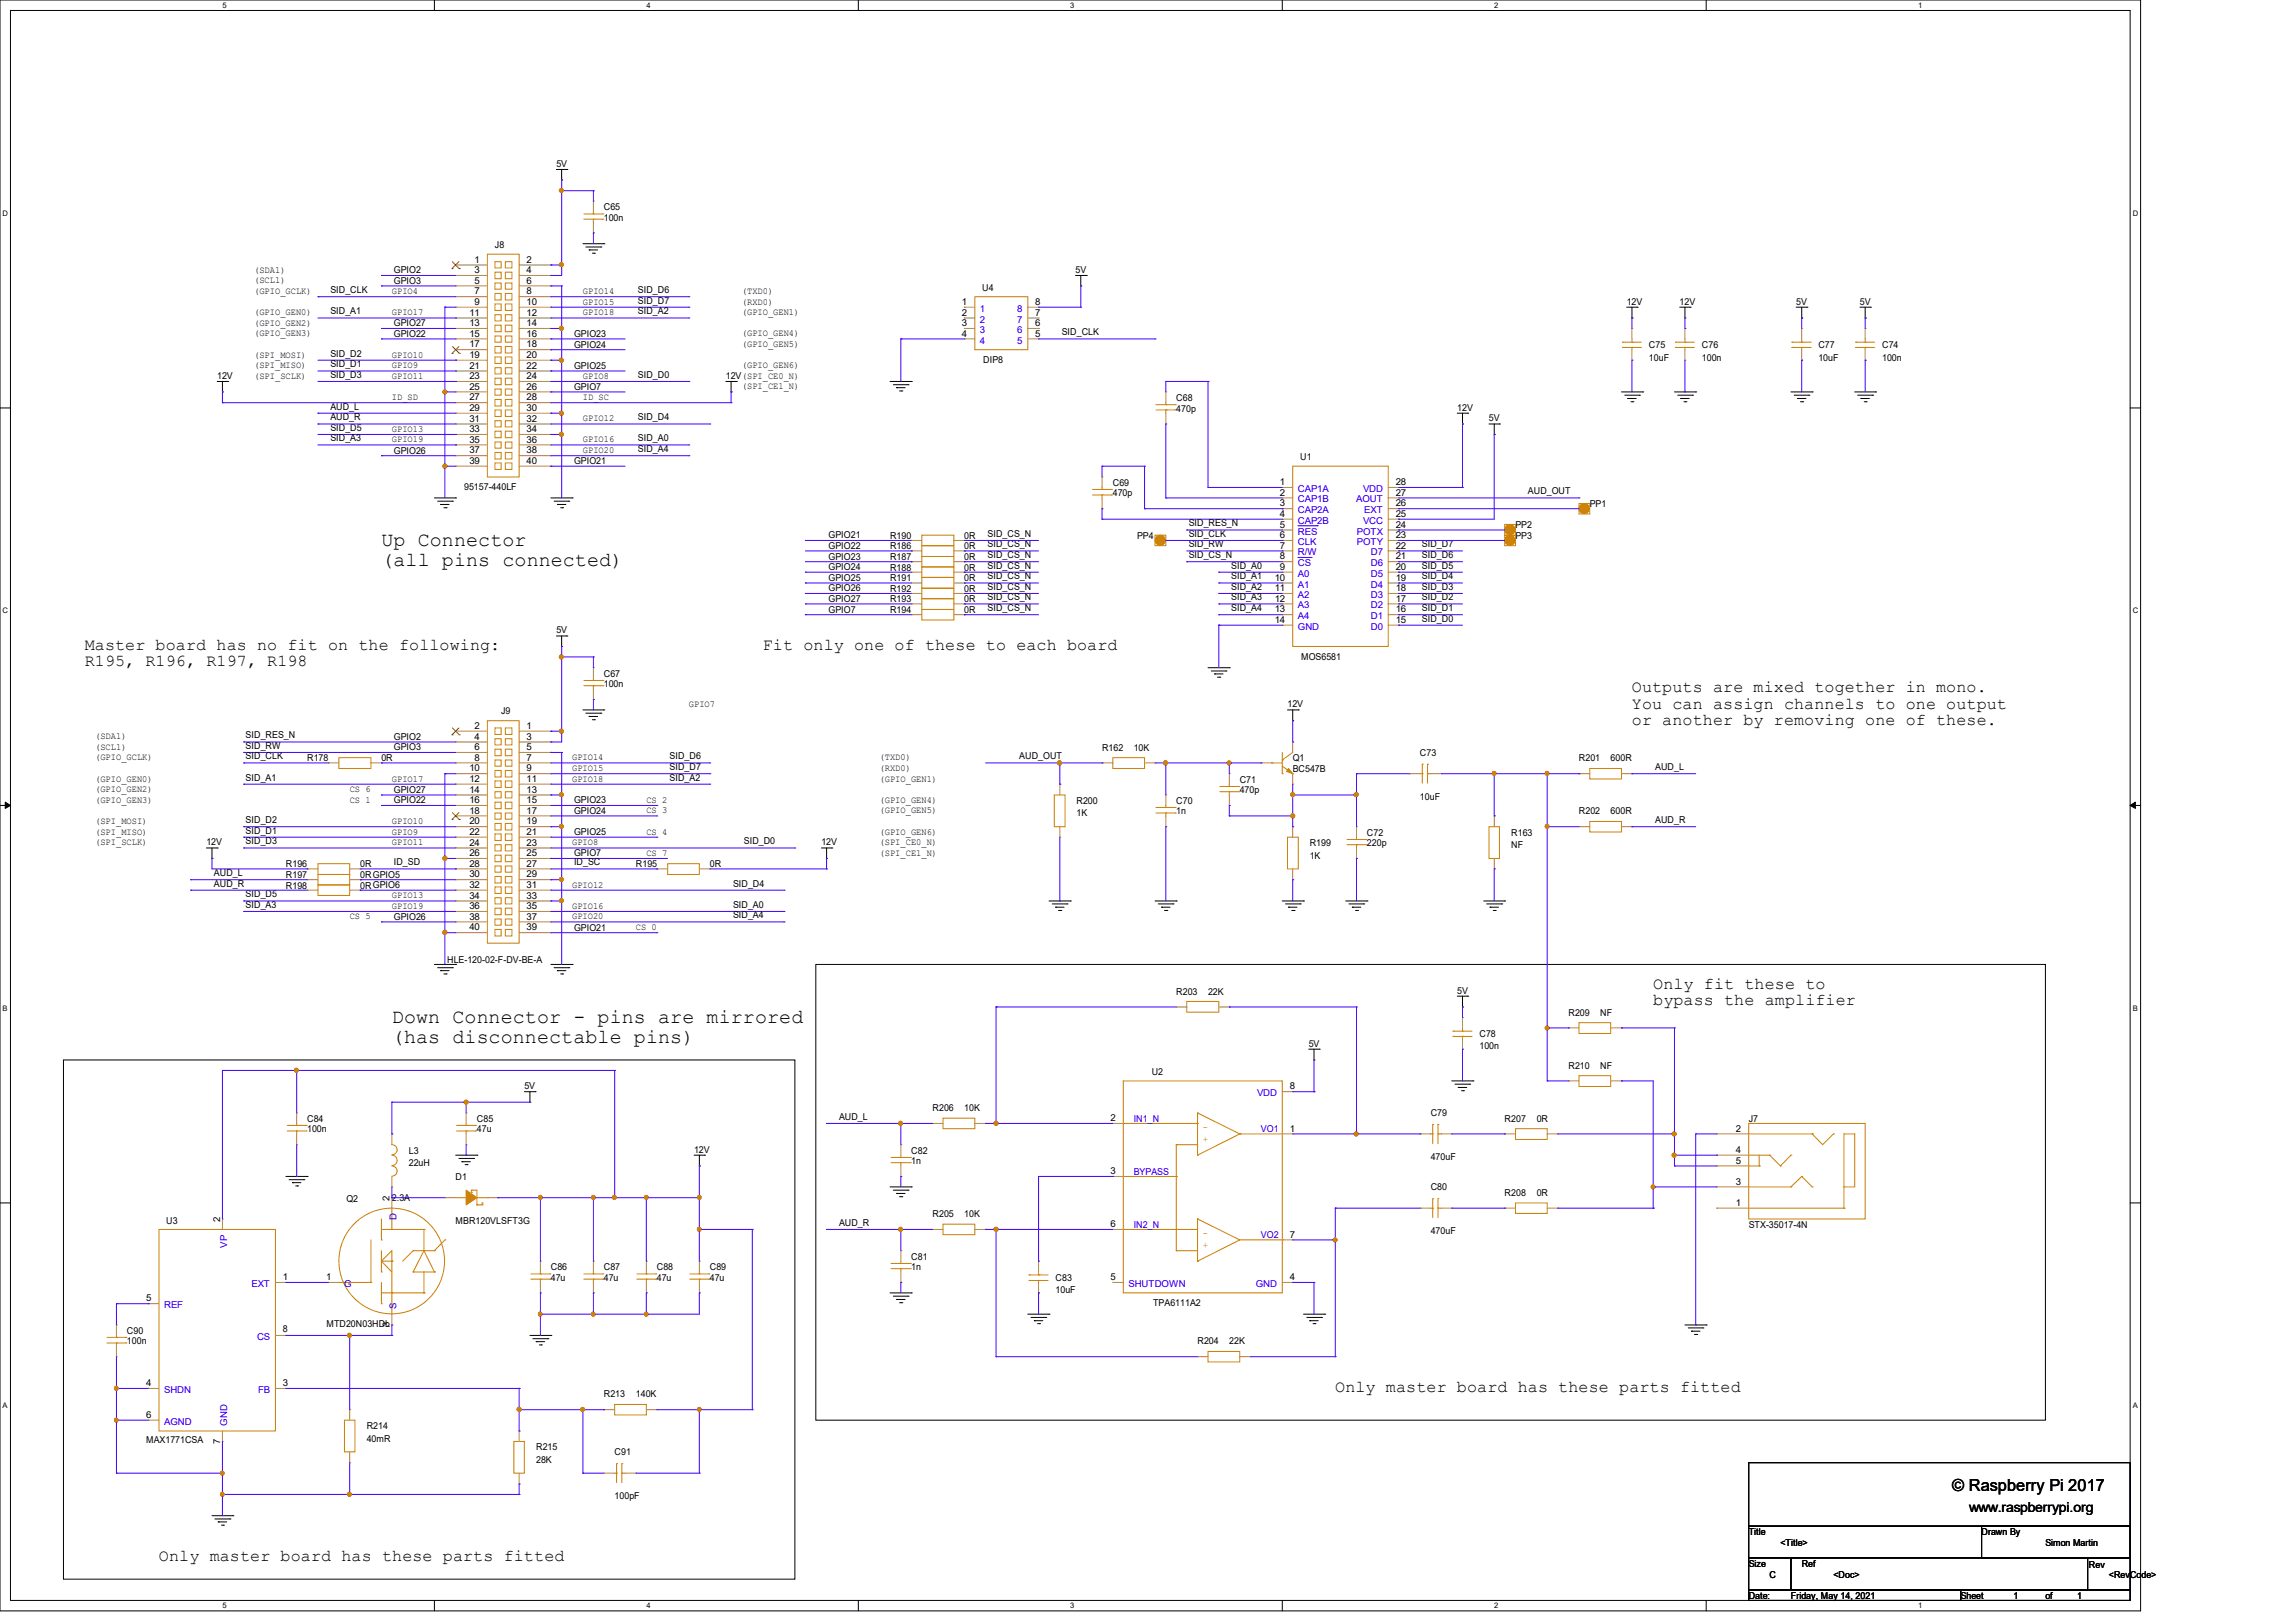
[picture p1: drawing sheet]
<svg xmlns="http://www.w3.org/2000/svg" width="297mm" height="210mm" viewBox="0 0 297 210" stroke-linecap="round" stroke-linejoin="round" font-family="sans-serif">
<defs><g id="words">
<g font-size="2.6">
<text x="49.4" y="70.7">Up Connector</text>
<text x="49.4" y="73.2">(all pins connected)</text>
<text x="50.7" y="132.4">Down Connector - pins are mirrored</text>
<text x="50.7" y="135">(has disconnectable pins)</text>
</g>
<g font-size="2.2">
<text x="11" y="84.1">Master board has no fit on the following:</text>
<text x="11" y="86.2">R195, R196, R197, R198</text>
<text x="98.7" y="84.1">Fit only one of these to each board</text>
<text x="211.2" y="89.5">Outputs are mixed together in mono.</text>
<text x="211.2" y="91.7">You can assign channels to one output</text>
<text x="211.2" y="93.9">or another by removing one of these.</text>
<text x="214" y="127.9">Only fit these to</text>
<text x="214" y="130.1">bypass the amplifier</text>
<text x="172.8" y="180.1">Only master board has these parts fitted</text>
<text x="252.6" y="192.9">© Raspberry Pi 2017</text>
<text x="20.6" y="202">Only master board has these parts fitted</text>
</g>
<text font-size="1.8" x="254.9" y="195.7">www.raspberrypi.org</text>
<g font-size="1.2">
<text x="72" y="21.5">5V</text>
<text x="78.1" y="27.2">C65</text>
<text x="78.1" y="28.6">100n</text>
<text x="32.9" y="35.3">(SDA1)</text>
<text x="51" y="35.4">GPIO2</text>
<text x="61.4" y="34">1</text>
<text x="61.4" y="35.3">3</text>
<text x="64" y="32.1">J8</text>
<text x="68.2" y="34">2</text>
<text x="68.2" y="35.3">4</text>
<text x="139.2" y="35.3">5V</text>
<text x="32.9" y="40.8">(GPIO_GEN0)</text>
<text x="32.9" y="38">(GPIO_GCLK)</text>
<text x="32.9" y="36.7">(SCL1)</text>
<text x="42.8" y="40.7">SID_A1</text>
<text x="42.8" y="37.9">SID_CLK</text>
<text x="50.7" y="38">GPIO4</text>
<text x="50.7" y="40.8">GPIO17</text>
<text x="51" y="36.7">GPIO3</text>
<text x="60.7" y="40.9">11</text>
<text x="61.4" y="36.7">5</text>
<text x="61.4" y="38.1">7</text>
<text x="61.4" y="39.5">9</text>
<text x="68.2" y="36.7">6</text>
<text x="68.2" y="38.1">8</text>
<text x="68.2" y="39.5">10</text>
<text x="68.2" y="40.9">12</text>
<text x="75.4" y="40.8">GPIO18</text>
<text x="75.4" y="38">GPIO14</text>
<text x="75.4" y="39.4">GPIO15</text>
<text x="82.5" y="37.9">SID_D6</text>
<text x="82.5" y="39.3">SID_D7</text>
<text x="82.5" y="40.7">SID_A2</text>
<text x="96" y="39.4">(RXD0)</text>
<text x="96" y="40.8">(GPIO_GEN1)</text>
<text x="96" y="38">(TXD0)</text>
<text x="124.5" y="39.5">1</text>
<text x="124.5" y="40.9">2</text>
<text x="127.1" y="37.6">U4</text>
<text x="134" y="40.9">7</text>
<text x="134" y="39.5">8</text>
<text x="210.5" y="39.4">12V</text>
<text x="217.4" y="39.4">12V</text>
<text x="232.4" y="39.4">5V</text>
<text x="240.7" y="39.4">5V</text>
<text x="32.9" y="42.2">(GPIO_GEN2)</text>
<text x="32.9" y="43.5">(GPIO_GEN3)</text>
<text x="32.9" y="47.6">(SPI_MISO)</text>
<text x="32.9" y="46.3">(SPI_MOSI)</text>
<text x="42.8" y="46.1">SID_D2</text>
<text x="42.8" y="47.5">SID_D1</text>
<text x="50.7" y="46.3">GPIO10</text>
<text x="50.7" y="47.6">GPIO9</text>
<text x="51" y="42.2">GPIO27</text>
<text x="51" y="43.6">GPIO22</text>
<text x="60.7" y="42.2">13</text>
<text x="60.7" y="43.6">15</text>
<text x="60.7" y="45">17</text>
<text x="60.7" y="46.3">19</text>
<text x="60.7" y="47.7">21</text>
<text x="68.2" y="42.2">14</text>
<text x="68.2" y="43.6">16</text>
<text x="68.2" y="45">18</text>
<text x="68.2" y="46.3">20</text>
<text x="68.2" y="47.7">22</text>
<text x="74.3" y="43.6">GPIO23</text>
<text x="74.3" y="45">GPIO24</text>
<text x="74.3" y="47.8">GPIO25</text>
<text x="96" y="44.9">(GPIO_GEN5)</text>
<text x="96" y="43.5">(GPIO_GEN4)</text>
<text x="96" y="47.6">(GPIO_GEN6)</text>
<text x="124.5" y="42.2">3</text>
<text x="124.5" y="43.6">4</text>
<text x="127.3" y="46.9">DIP8</text>
<text x="134" y="43.6">5</text>
<text x="134" y="42.2">6</text>
<text x="137.4" y="43.4">SID_CLK</text>
<text x="213.4" y="45">C75</text>
<text x="213.4" y="46.7">10uF</text>
<text x="220.3" y="45">C76</text>
<text x="220.3" y="46.7">100n</text>
<text x="235.3" y="45">C77</text>
<text x="235.3" y="46.7">10uF</text>
<text x="243.6" y="45">C74</text>
<text x="243.6" y="46.7">100n</text>
<text x="28.1" y="49">12V</text>
<text x="32.9" y="49">(SPI_SCLK)</text>
<text x="42.8" y="48.9">SID_D3</text>
<text x="42.8" y="53">AUD_L</text>
<text x="50.7" y="49">GPIO11</text>
<text x="50.7" y="51.7">ID_SD</text>
<text x="60.7" y="49.1">23</text>
<text x="60.7" y="50.4">25</text>
<text x="60.7" y="53.2">29</text>
<text x="60.7" y="51.8">27</text>
<text x="68.2" y="49.1">24</text>
<text x="68.2" y="50.4">26</text>
<text x="68.2" y="53.2">30</text>
<text x="68.2" y="51.8">28</text>
<text x="74.3" y="50.5">GPIO7</text>
<text x="75.4" y="49">GPIO8</text>
<text x="75.4" y="51.7">ID_SC</text>
<text x="82.5" y="48.9">SID_D0</text>
<text x="93.9" y="49">12V(SPI_CE0_N)</text>
<text x="96" y="50.4">(SPI_CE1_N)</text>
<text x="152.2" y="51.9">C68</text>
<text x="152.2" y="53.3">470p</text>
<text x="188.6" y="53.1">12V</text>
<text x="42.8" y="55.8">SID_D5</text>
<text x="42.8" y="57.1">SID_A3</text>
<text x="42.8" y="54.4">AUD_R</text>
<text x="50.7" y="55.9">GPIO13</text>
<text x="50.7" y="57.2">GPIO19</text>
<text x="51" y="58.7">GPIO26</text>
<text x="60.7" y="54.6">31</text>
<text x="60.7" y="55.9">33</text>
<text x="60.7" y="57.3">35</text>
<text x="60.7" y="58.7">37</text>
<text x="68.2" y="54.6">32</text>
<text x="68.2" y="55.9">34</text>
<text x="68.2" y="57.3">36</text>
<text x="68.2" y="58.7">38</text>
<text x="75.4" y="54.5">GPIO12</text>
<text x="75.4" y="57.2">GPIO16</text>
<text x="75.4" y="58.6">GPIO20</text>
<text x="82.5" y="54.4">SID_D4</text>
<text x="82.5" y="57.1">SID_A0</text>
<text x="82.5" y="58.5">SID_A4</text>
<text x="168.3" y="59.6">U1</text>
<text x="192.7" y="54.5">5V</text>
<text x="60.1" y="63.4">95157-440LF</text>
<text x="60.7" y="60">39</text>
<text x="68.2" y="60">40</text>
<text x="74.3" y="60.1">GPIO21</text>
<text x="144" y="62.9">C69</text>
<text x="144" y="64.2">470p</text>
<text x="165.6" y="62.8">1</text>
<text x="165.6" y="64.1">2</text>
<text x="165.6" y="65.5">3</text>
<text x="180.6" y="65.5">26</text>
<text x="180.6" y="64.1">27</text>
<text x="180.6" y="62.8">28</text>
<text x="197.7" y="64">AUD_OUT</text>
<text x="205.7" y="65.6">PP1</text>
<text x="107.2" y="71">GPIO22</text>
<text x="107.2" y="69.7">GPIO21</text>
<text x="115.2" y="69.7">R190</text>
<text x="115.2" y="71.1">R186</text>
<text x="124.8" y="69.7">0R</text>
<text x="124.8" y="71.1">0R</text>
<text x="127.8" y="70.8">SID_CS_N</text>
<text x="127.8" y="69.5">SID_CS_N</text>
<text x="147.1" y="69.7">PP4</text>
<text x="153.8" y="70.8">SID_RW</text>
<text x="153.8" y="69.5">SID_CLK</text>
<text x="153.8" y="68.1">SID_RES_N</text>
<text x="165.6" y="66.9">4</text>
<text x="165.6" y="68.3">5</text>
<text x="165.6" y="69.6">6</text>
<text x="165.6" y="71">7</text>
<text x="180.6" y="71">22</text>
<text x="180.6" y="69.6">23</text>
<text x="180.6" y="68.3">24</text>
<text x="180.6" y="66.9">25</text>
<text x="184" y="70.8">SID_D7</text>
<text x="196.1" y="69.7">PP3</text>
<text x="196.1" y="68.3">PP2</text>
<text x="107.2" y="72.4">GPIO23</text>
<text x="107.2" y="73.8">GPIO24</text>
<text x="107.2" y="75.2">GPIO25</text>
<text x="107.2" y="76.5">GPIO26</text>
<text x="107.2" y="77.9">GPIO27</text>
<text x="115.2" y="72.4">R187</text>
<text x="115.2" y="76.6">R192</text>
<text x="115.2" y="77.9">R193</text>
<text x="115.2" y="73.8">R188</text>
<text x="115.2" y="75.2">R191</text>
<text x="124.8" y="72.4">0R</text>
<text x="124.8" y="76.6">0R</text>
<text x="124.8" y="77.9">0R</text>
<text x="124.8" y="73.8">0R</text>
<text x="124.8" y="75.2">0R</text>
<text x="127.8" y="72.2">SID_CS_N</text>
<text x="127.8" y="73.6">SID_CS_N</text>
<text x="127.8" y="75">SID_CS_N</text>
<text x="127.8" y="76.3">SID_CS_N</text>
<text x="127.8" y="77.7">SID_CS_N</text>
<text x="153.8" y="72.2">SID_CS_N</text>
<text x="159.3" y="73.6">SID_A0</text>
<text x="159.3" y="75">SID_A1</text>
<text x="159.3" y="76.3">SID_A2</text>
<text x="159.3" y="77.7">SID_A3</text>
<text x="165" y="75.1">10</text>
<text x="165" y="76.5">11</text>
<text x="165" y="77.9">12</text>
<text x="165.6" y="72.4">8</text>
<text x="165.6" y="73.7">9</text>
<text x="180.6" y="77.9">17</text>
<text x="180.6" y="76.5">18</text>
<text x="180.6" y="75.1">19</text>
<text x="180.6" y="73.7">20</text>
<text x="180.6" y="72.4">21</text>
<text x="184" y="72.2">SID_D6</text>
<text x="184" y="73.6">SID_D5</text>
<text x="184" y="75">SID_D4</text>
<text x="184" y="76.3">SID_D3</text>
<text x="184" y="77.7">SID_D2</text>
<text x="72" y="81.9">5V</text>
<text x="107.2" y="79.3">GPIO7</text>
<text x="115.2" y="79.3">R194</text>
<text x="124.8" y="79.3">0R</text>
<text x="127.8" y="79.1">SID_CS_N</text>
<text x="159.3" y="79.1">SID_A4</text>
<text x="165" y="79.2">13</text>
<text x="165" y="80.6">14</text>
<text x="180.6" y="80.6">15</text>
<text x="180.6" y="79.2">16</text>
<text x="184" y="79.1">SID_D1</text>
<text x="184" y="80.4">SID_D0</text>
<text x="78.1" y="87.5">C67</text>
<text x="78.1" y="88.9">100n</text>
<text x="168.4" y="85.3">MOS6581</text>
<text x="12.3" y="95.6">(SDA1)</text>
<text x="31.8" y="95.5">SID_RES_N</text>
<text x="51" y="95.8">GPIO2</text>
<text x="61.4" y="94.3">2</text>
<text x="61.4" y="95.7">4</text>
<text x="64.9" y="92.5">J9</text>
<text x="68.2" y="94.3">1</text>
<text x="68.2" y="95.7">3</text>
<text x="89.2" y="91.5">GPIO7</text>
<text x="166.6" y="91.5">12V</text>
<text x="12.3" y="101.1">(GPIO_GEN0)</text>
<text x="12.3" y="98.4">(GPIO_GCLK)</text>
<text x="12.3" y="97">(SCL1)</text>
<text x="31.8" y="96.9">SID_RW</text>
<text x="31.8" y="101">SID_A1</text>
<text x="31.8" y="98.3">SID_CLK</text>
<text x="39.8" y="98.5">R178</text>
<text x="49.4" y="98.5">0R</text>
<text x="50.7" y="101.1">GPIO17</text>
<text x="51" y="97.1">GPIO3</text>
<text x="60.7" y="99.8">10</text>
<text x="60.7" y="101.2">12</text>
<text x="61.4" y="97.1">6</text>
<text x="61.4" y="98.4">8</text>
<text x="68.2" y="97.1">5</text>
<text x="68.2" y="98.4">7</text>
<text x="68.2" y="99.8">9</text>
<text x="68.2" y="101.2">11</text>
<text x="74" y="101.1">GPIO18</text>
<text x="74" y="98.4">GPIO14</text>
<text x="74" y="99.7">GPIO15</text>
<text x="86.7" y="98.3">SID_D6</text>
<text x="86.7" y="99.7">SID_D7</text>
<text x="86.7" y="101">SID_A2</text>
<text x="113.8" y="99.7">(RXD0)</text>
<text x="113.8" y="101.1">(GPIO_GEN1)</text>
<text x="113.8" y="98.4">(TXD0)</text>
<text x="131.9" y="98.3">AUD_OUT</text>
<text x="142.6" y="97.2">R162</text>
<text x="146.7" y="97.2">10K</text>
<text x="160.4" y="101.3">C71</text>
<text x="167.3" y="98.5">Q1</text>
<text x="167.3" y="99.9">BC547B</text>
<text x="183.8" y="97.8">C73</text>
<text x="204.3" y="98.5">R201</text>
<text x="208.4" y="98.5">600R</text>
<text x="214.2" y="99.7">AUD_L</text>
<text x="12.3" y="102.5">(GPIO_GEN2)</text>
<text x="12.3" y="103.9">(GPIO_GEN3)</text>
<text x="12.3" y="108">(SPI_MISO)</text>
<text x="12.3" y="106.6">(SPI_MOSI)</text>
<text x="31.8" y="106.5">SID_D2</text>
<text x="31.8" y="107.9">SID_D1</text>
<text x="45.3" y="103.9">CS 1</text>
<text x="45.3" y="102.5">CS 6</text>
<text x="50.7" y="106.6">GPIO10</text>
<text x="50.7" y="108">GPIO9</text>
<text x="51" y="102.6">GPIO27</text>
<text x="51" y="104">GPIO22</text>
<text x="60.7" y="102.6">14</text>
<text x="60.7" y="103.9">16</text>
<text x="60.7" y="105.3">18</text>
<text x="60.7" y="106.7">20</text>
<text x="68.2" y="102.6">13</text>
<text x="68.2" y="103.9">15</text>
<text x="68.2" y="105.3">17</text>
<text x="68.2" y="106.7">19</text>
<text x="74.3" y="104">GPIO23</text>
<text x="74.3" y="105.3">GPIO24</text>
<text x="83.7" y="105.2">CS 3</text>
<text x="83.7" y="108">CS 4</text>
<text x="83.7" y="103.9">CS 2</text>
<text x="113.8" y="105.2">(GPIO_GEN5)</text>
<text x="113.8" y="103.9">(GPIO_GEN4)</text>
<text x="113.8" y="108">(GPIO_GEN6)</text>
<text x="139.3" y="104">R200</text>
<text x="139.3" y="105.6">1K</text>
<text x="152.2" y="104">C70</text>
<text x="152.2" y="105.4">1n</text>
<text x="160.4" y="102.6">470p</text>
<text x="183.8" y="103.5">10uF</text>
<text x="204.3" y="105.4">R202</text>
<text x="208.4" y="105.4">600R</text>
<text x="214.2" y="106.5">AUD_R</text>
<text x="12.3" y="109.3">(SPI_SCLK)</text>
<text x="26.7" y="109.3">12V</text>
<text x="27.7" y="113.4">AUD_L</text>
<text x="31.8" y="109.3">SID_D3</text>
<text x="37" y="113.6">R197</text>
<text x="37" y="112.2">R196</text>
<text x="46.6" y="113.6">0RGPIO5</text>
<text x="46.6" y="112.2">0R</text>
<text x="50.7" y="109.3">GPIO11</text>
<text x="51" y="112">ID_SD</text>
<text x="60.7" y="108">22</text>
<text x="60.7" y="109.4">24</text>
<text x="60.7" y="110.8">26</text>
<text x="60.7" y="113.5">30</text>
<text x="60.7" y="112.1">28</text>
<text x="68.2" y="108">21</text>
<text x="68.2" y="109.4">23</text>
<text x="68.2" y="110.8">25</text>
<text x="68.2" y="113.5">29</text>
<text x="68.2" y="112.1">27</text>
<text x="74" y="109.3">GPIO8</text>
<text x="74.3" y="110.8">GPIO7</text>
<text x="74.3" y="108.1">GPIO25</text>
<text x="74.3" y="112">ID_SC</text>
<text x="82.3" y="112.2">R195</text>
<text x="83.7" y="110.7">CS 7</text>
<text x="91.9" y="112.2">0R</text>
<text x="96.3" y="109.3">SID_D0</text>
<text x="106.3" y="109.3">12V</text>
<text x="113.8" y="109.3">(SPI_CE0_N)</text>
<text x="113.8" y="110.7">(SPI_CE1_N)</text>
<text x="169.5" y="109.5">R199</text>
<text x="169.5" y="111.1">1K</text>
<text x="176.9" y="108.1">C72</text>
<text x="176.9" y="109.5">220p</text>
<text x="195.6" y="108.1">R163</text>
<text x="195.6" y="109.8">NF</text>
<text x="27.7" y="114.7">AUD_R</text>
<text x="31.8" y="116.1">SID_D5</text>
<text x="31.8" y="117.5">SID_A3</text>
<text x="37" y="115">R198</text>
<text x="45.3" y="119">CS 5</text>
<text x="46.6" y="115">0RGPIO6</text>
<text x="50.7" y="116.2">GPIO13</text>
<text x="50.7" y="117.6">GPIO19</text>
<text x="51" y="119">GPIO26</text>
<text x="60.7" y="114.9">32</text>
<text x="60.7" y="116.3">34</text>
<text x="60.7" y="117.6">36</text>
<text x="60.7" y="119">38</text>
<text x="68.2" y="114.9">31</text>
<text x="68.2" y="116.3">33</text>
<text x="68.2" y="117.6">35</text>
<text x="68.2" y="119">37</text>
<text x="74" y="114.8">GPIO12</text>
<text x="74" y="119">GPIO20</text>
<text x="74" y="117.6">GPIO16</text>
<text x="94.9" y="114.7">SID_D4</text>
<text x="94.9" y="117.5">SID_A0</text>
<text x="94.9" y="118.8">SID_A4</text>
<text x="57.9" y="124.6">HLE-120-02-F-DV-BE-A</text>
<text x="60.7" y="120.4">40</text>
<text x="68.2" y="120.4">39</text>
<text x="74.3" y="120.4">GPIO21</text>
<text x="82.3" y="120.3">CS 0</text>
<text x="152.2" y="128.7">R203</text>
<text x="156.3" y="128.7">22K</text>
<text x="188.6" y="128.6">5V</text>
<text x="203" y="131.4">R209</text>
<text x="207.1" y="131.4">NF</text>
<text x="169.4" y="135.4">5V</text>
<text x="191.5" y="134.2">C78</text>
<text x="191.5" y="135.8">100n</text>
<text x="67.9" y="140.9">5V</text>
<text x="120.7" y="143.8">R206</text>
<text x="124.8" y="143.8">10K</text>
<text x="149.1" y="139.1">U2</text>
<text x="166.9" y="141">8</text>
<text x="203" y="138.3">R210</text>
<text x="207.1" y="138.3">NF</text>
<text x="39.8" y="145.2">C84</text>
<text x="39.8" y="146.5">100n</text>
<text x="52.9" y="149.3">L3</text>
<text x="61.7" y="145.2">C85</text>
<text x="61.7" y="146.5">47u</text>
<text x="89.8" y="149.1">12V</text>
<text x="108.6" y="144.9">AUD_L</text>
<text x="117.9" y="149.3">C82</text>
<text x="143.7" y="145.1">2</text>
<text x="166.9" y="146.4">1</text>
<text x="185.2" y="144.4">C79</text>
<text x="194.7" y="145.2">R207</text>
<text x="198.9" y="145.2">0R</text>
<text x="224.7" y="149.2">4</text>
<text x="224.7" y="146.4">2</text>
<text x="226.3" y="145.2">J7</text>
<text x="44.8" y="155.6">Q2</text>
<text x="50.4" y="155.4" transform="rotate(-90 50.4 155.4)">2</text>
<text x="50.7" y="155.4">2.3A</text>
<text x="52.9" y="150.9">22uH</text>
<text x="59" y="152.7">D1</text>
<text x="117.9" y="150.6">1n</text>
<text x="143.7" y="151.9">3</text>
<text x="185.2" y="150.1">470uF</text>
<text x="185.2" y="154">C80</text>
<text x="194.7" y="154.7">R208</text>
<text x="198.9" y="154.7">0R</text>
<text x="224.7" y="153.3">3</text>
<text x="224.7" y="150.6">5</text>
<text x="21.5" y="158.3">U3</text>
<text x="28.5" y="158.1" transform="rotate(-90 28.5 158.1)">2</text>
<text x="59" y="158.3">MBR120VLSFT3G</text>
<text x="108.6" y="158.6">AUD_R</text>
<text x="120.7" y="157.5">R205</text>
<text x="124.8" y="157.5">10K</text>
<text x="143.7" y="158.8">6</text>
<text x="166.9" y="160.1">7</text>
<text x="185.2" y="159.7">470uF</text>
<text x="224.7" y="156">1</text>
<text x="226.3" y="158.9">STX-35017-4N</text>
<text x="36.6" y="165.6">1</text>
<text x="42.2" y="165.6">1</text>
<text x="71.3" y="164.3">C86</text>
<text x="71.3" y="165.7">47u</text>
<text x="78.1" y="164.3">C87</text>
<text x="78.1" y="165.7">47u</text>
<text x="85" y="164.3">C88</text>
<text x="85" y="165.7">47u</text>
<text x="91.9" y="164.3">C89</text>
<text x="91.9" y="165.7">47u</text>
<text x="117.9" y="163">C81</text>
<text x="117.9" y="164.3">1n</text>
<text x="136.6" y="165.7">C83</text>
<text x="136.6" y="167.3">10uF</text>
<text x="143.7" y="165.6">5</text>
<text x="166.9" y="165.6">4</text>
<text x="16.4" y="172.6">C90</text>
<text x="16.4" y="173.9">100n</text>
<text x="18.9" y="168.4">5</text>
<text x="36.6" y="172.4">8</text>
<text x="42.2" y="171.7">MTD20N03HDL</text>
<text x="50.4" y="171.7" transform="rotate(-90 50.4 171.7)">3</text>
<text x="149.2" y="169">TPA6111A2</text>
<text x="155" y="173.9">R204</text>
<text x="159.1" y="173.9">22K</text>
<text x="18.9" y="179.4">4</text>
<text x="36.6" y="179.4">3</text>
<text x="18.9" y="183.5">6</text>
<text x="47.5" y="184.9">R214</text>
<text x="78.1" y="180.8">R213</text>
<text x="82.3" y="180.8">140K</text>
<text x="18.9" y="186.7">MAX1771CSA</text>
<text x="28.5" y="186.8" transform="rotate(-90 28.5 186.8)">7</text>
<text x="47.5" y="186.6">40mR</text>
<text x="69.4" y="187.7">R215</text>
<text x="69.4" y="189.3">28K</text>
<text x="79.5" y="188.3">C91</text>
<text x="79.5" y="194">100pF</text>
<text x="226.3" y="198.6">Title</text>
<text x="226.3" y="202.7">Size</text>
<text x="230.4" y="200">&lt;Title&gt;</text>
<text x="233.2" y="202.7">Ref</text>
<text x="256.4" y="198.6">Drawn By</text>
<text x="264.7" y="200">Simon Martin</text>
<text x="270.3" y="202.9">Rev</text>
<text x="226.3" y="206.9">Date:</text>
<text x="229" y="204.1">C</text>
<text x="231.8" y="206.9">Friday, May 14, 2021</text>
<text x="237.3" y="204.1">&lt;Doc&gt;</text>
<text x="253.7" y="206.9">Sheet</text>
<text x="260.6" y="206.9">1</text>
<text x="264.7" y="206.9">of</text>
<text x="268.8" y="206.9">1</text>
<text x="272.9" y="204.1">&lt;RevCode&gt;</text>
</g>
<g font-size="1.2" fill="#00c">
<text x="126.8" y="40.3">1</text>
<text x="126.8" y="41.7">2</text>
<text x="131.7" y="41.7">7</text>
<text x="131.7" y="40.3">8</text>
<text x="126.8" y="43.1">3</text>
<text x="126.8" y="44.4">4</text>
<text x="131.7" y="44.4">5</text>
<text x="131.7" y="43.1">6</text>
<text x="168" y="63.7">CAP1A</text>
<text x="168" y="65">CAP1B</text>
<text x="175.5" y="65">AOUT</text>
<text x="176.4" y="63.7">VDD</text>
<text x="168" y="66.4">CAP2A</text>
<text x="168" y="67.8">CAP2B</text>
<text x="168" y="69.2">RES</text>
<text x="168" y="70.5">CLK</text>
<text x="168" y="71.9">R/W</text>
<text x="175.6" y="70.5">POTY</text>
<text x="175.6" y="69.2">POTX</text>
<text x="176.4" y="67.8">VCC</text>
<text x="176.6" y="66.4">EXT</text>
<text x="177.4" y="71.9">D7</text>
<text x="168" y="73.3">CS</text>
<text x="168" y="74.6">A0</text>
<text x="168" y="76">A1</text>
<text x="168" y="77.4">A2</text>
<text x="177.4" y="77.4">D3</text>
<text x="177.4" y="76">D4</text>
<text x="177.4" y="74.6">D5</text>
<text x="177.4" y="73.3">D6</text>
<text x="168" y="78.7">A3</text>
<text x="168" y="80.1">A4</text>
<text x="168" y="81.5">GND</text>
<text x="177.4" y="81.5">D0</text>
<text x="177.4" y="80.1">D1</text>
<text x="177.4" y="78.7">D2</text>
<text x="162.7" y="141.9">VDD</text>
<text x="146.7" y="145.2">IN1_N</text>
<text x="163.2" y="146.5">VO1</text>
<text x="146.7" y="152">BYPASS</text>
<text x="29.4" y="161.5" transform="rotate(-90 29.4 161.5)">VP</text>
<text x="51.3" y="157.9" transform="rotate(-90 51.3 157.9)">D</text>
<text x="146.7" y="158.9">IN2_N</text>
<text x="163.2" y="160.2">VO2</text>
<text x="32.6" y="166.5">EXT</text>
<text x="44.5" y="166.5">G</text>
<text x="146" y="166.5">SHUTDOWN</text>
<text x="162.5" y="166.5">GND</text>
<text x="21.3" y="169.3">REF</text>
<text x="33.3" y="173.4">CS</text>
<text x="51.3" y="169.4" transform="rotate(-90 51.3 169.4)">S</text>
<text x="21.3" y="184.4">AGND</text>
<text x="21.3" y="180.3">SHDN</text>
<text x="29.4" y="184.5" transform="rotate(-90 29.4 184.5)">GND</text>
<text x="33.4" y="180.3">FB</text>
</g>
<g font-size="1.2" fill="#cc8006">
<text x="155.7" y="146.3">-</text>
<text x="155.7" y="147.7">+</text>
<text x="155.7" y="160">-</text>
<text x="155.7" y="161.5">+</text>
</g>
<g font-size="1">
<text x="28.8" y="1">5</text>
<text x="83.7" y="1">4</text>
<text x="138.5" y="1">3</text>
<text x="193.4" y="1">2</text>
<text x="248.2" y="1">1</text>
<text x=".3" y="27.9">D</text>
<text x="276" y="27.9">D</text>
<text x=".3" y="79.4">C</text>
<text x="276" y="79.4">C</text>
<text x=".3" y="130.8">B</text>
<text x="276" y="130.8">B</text>
<text x=".3" y="182.2">A</text>
<text x="276" y="182.2">A</text>
<text x="28.8" y="208.1">5</text>
<text x="83.7" y="208.1">4</text>
<text x="138.5" y="208.1">3</text>
<text x="193.4" y="208.1">2</text>
<text x="248.2" y="208.1">1</text>
</g>
</g></defs>
<path d="M0 0h277v208.4h-277zM1.4 1.4h274.3v205.7h-274.3z" fill="none" stroke="#000" stroke-width=".13"/>
<g fill="#fff">
<path d="M28.8 .1h.5v1.1h-.5z"/>
<path d="M28.8 207.2h.5v1.1h-.5z"/>
</g>
<path d="M56.2 0v1.4M56.2 207.1v1.3" fill="none" stroke="#000" stroke-width=".13"/>
<g fill="#fff">
<path d="M83.7 .1h.5v1.1h-.5z"/>
<path d="M83.7 207.2h.5v1.1h-.5z"/>
</g>
<path d="M111.1 0v1.4M111.1 207.1v1.3" fill="none" stroke="#000" stroke-width=".13"/>
<g fill="#fff">
<path d="M138.5 .1h.6v1.1h-.6z"/>
<path d="M138.5 207.2h.6v1.1h-.6z"/>
</g>
<path d="M165.9 0v1.4M165.9 207.1v1.3" fill="none" stroke="#000" stroke-width=".13"/>
<g fill="#fff">
<path d="M193.4 .1h.5v1.1h-.5z"/>
<path d="M193.4 207.2h.5v1.1h-.5z"/>
</g>
<path d="M220.8 0v1.4M220.8 207.1v1.3" fill="none" stroke="#000" stroke-width=".13"/>
<g fill="#fff">
<path d="M248.2 .1h.6v1.1h-.6z"/>
<path d="M248.2 207.2h.6v1.1h-.6z"/>
<path d="M.3 27.1h.8v1.1h-.8z"/>
<path d="M276 27.1h.7v1.1h-.7z"/>
<path d="M.3 78.5h.8v1.1h-.8z"/>
<path d="M276 78.5h.7v1.1h-.7z"/>
</g>
<path d="M0 52.8h1.4M275.7 52.8h1.3" fill="none" stroke="#000" stroke-width=".13"/>
<g fill="#fff">
<path d="M.3 129.9h.7v1.1h-.7z"/>
<path d="M276 129.9h.6v1.1h-.6z"/>
</g>
<path d="M0 104.2h1.4M275.7 104.2h1.3" fill="none" stroke="#000" stroke-width=".13"/>
<path d="M.7 103.8l.7 .4-.7 .4zM275.7 104.2l.7-.4v.8z" fill="#000" stroke="#000" stroke-width=".13"/>
<g fill="#fff">
<path d="M.3 181.4h.7v1.1h-.7z"/>
<path d="M276 181.4h.6v1.1h-.6z"/>
</g>
<g fill="none" stroke="#000" stroke-width=".13">
<path d="M72 21.9h1.4M72.7 23.3h.1M72.7 21.9v1.4M73.4 21.9h.1M75.4 31.5h2.7M75.8 32h2M76.2 32.3h.1M76.2 32.3h1.1M76.7 32.8h.2M76.9 32.8h.1M77.8 32h.1M78.1 31.5h.1"/>
<path d="M139.2 35.6h1.4M139.9 37h.1M139.9 35.6v1.4M140.6 35.6h.1M210.5 39.8h1.4M211.2 39.8v1.3M211.9 39.8h.1M217.4 39.8h1.3M218.1 39.8v1.3M218.7 39.8h.1M232.5 39.8h1.3M233.2 39.8v1.3"/>
<path d="M233.8 39.8h.1M240.7 39.8h1.4M241.4 39.8v1.3M242.1 39.8h.1M28.1 49.4h1.4M28.8 50.7h.1M28.8 49.4v1.3M29.5 49.4h.1M93.9 49.4h1.4M94.6 50.7h.1M94.6 49.4v1.3M95.3 49.4h.1"/>
<path d="M115.2 49.4h2.7M115.6 49.8h1.9M116 50.2h.1M116 50.2h1.1M116.4 50.6h.3M116.7 50.6h.1M117.5 49.8h.1M117.9 49.4h.1M188.6 53.5h1.3M189.3 54.9h.1M189.3 53.5v1.4M189.9 53.5h.1"/>
<path d="M192.7 54.9h1.4M193.4 56.2h.1M193.4 54.9v1.3M194.1 54.9h.1M209.8 50.7h2.8M210.3 51.1h1.9M210.7 51.6h.1M210.7 51.6h1.1M211.1 52h.2M211.2 41.1h.1M211.3 52h.1M212.2 51.1h.1"/>
<path d="M212.6 50.7h.1M216.7 50.7h2.8M217.1 51.1h1.9M217.5 51.6h.1M217.5 51.6h1.1M217.9 52h.3M218.1 41.1h.1M218.2 52h.1M219 51.1h.1M219.5 50.7h.1M231.8 50.7h2.7M232.2 51.1h1.9"/>
<path d="M232.6 51.6h.1M232.6 51.6h1.1M233 52h.3M233.2 41.1h.1M233.3 52h.1M234.1 51.1h.1M234.5 50.7h.1M240 50.7h2.7M240.4 51.1h2M240.8 51.6h.1M240.8 51.6h1.1M241.3 52h.2"/>
<path d="M241.4 41.1h.1M241.5 52h.1M242.4 51.1h.1M242.7 50.7h.1M56.2 64.4h2.8M56.6 64.9h1.9M57 65.3h.1M57 65.3h1.1M57.4 65.7h.3M57.7 65.7h.1M58.5 64.9h.1M59 64.4h.1"/>
<path d="M71.3 64.4h2.7M71.7 64.9h1.9M72.1 65.3h.1M72.1 65.3h1.1M72.6 65.7h.2M72.8 65.7h.1M73.6 64.9h.1M74 64.4h.1M72 82.3h1.4M72.7 83.7h.1M72.7 82.3v1.4M73.4 82.3h.1"/>
<path d="M75.4 91.9h2.7M75.8 92.3h2M76.2 92.7h.1M76.2 92.7h1.1M76.7 93.1h.2M76.9 93.1h.1M77.8 92.3h.1M78.1 91.9h.1M156.3 86.4h2.8M156.8 86.8h1.9M157.2 87.2h.1M157.2 87.2h1.1"/>
<path d="M157.6 87.6h.3M157.9 87.6h.1M158.7 86.8h.1M159.1 86.4h.1M166.6 91.9h1.4M167.3 93.3h.1M167.3 91.9v1.4M168 91.9h.1M26.7 109.7h1.4M27.4 111.1h.1M27.4 109.7v1.4M28.1 109.7h.1"/>
<path d="M106.3 109.7h1.4M107 111.1h.1M107 109.7v1.4M107.7 109.7h.1M135.8 116.6h2.7M136.2 117h1.9M136.6 117.4h.1M136.6 117.4h1.1M137 117.8h.3M137.3 117.8h.1M138.1 117h.1M138.5 116.6h.1"/>
<path d="M149.5 116.6h2.7M149.9 117h1.9M150.3 117.4h.1M150.3 117.4h1.1M150.7 117.8h.3M151 117.8h.1M151.8 117h.1M152.2 116.6h.1M165.9 116.6h2.8M166.4 117h1.9M166.8 117.4h.1M166.8 117.4h1.1"/>
<path d="M167.2 117.8h.3M167.5 117.8h.1M168.3 117h.1M168.7 116.6h.1M174.2 116.6h2.7M174.6 117h1.9M175 117.4h.1M175 117.4h1.1M175.4 117.8h.3M175.7 117.8h.1M176.5 117h.1M176.9 116.6h.1"/>
<path d="M192 116.6h2.7M192.4 117h2M192.8 117.4h.1M192.8 117.4h1.1M193.3 117.8h.2M193.5 117.8h.1M194.4 117h.1M194.7 116.6h.1M8.2 137.2h94.7v67.1h-94.7zM56.2 124.8h2.8M56.6 125.2h1.9M57 125.6h.1"/>
<path d="M57 125.6h1.1M57.4 126h.3M57.7 126h.1M58.5 125.2h.1M59 124.8h.1M71.3 124.8h2.7M71.7 125.2h1.9M72.1 125.6h.1M72.1 125.6h1.1M72.6 126h.2M72.8 126h.1M73.6 125.2h.1"/>
<path d="M74 124.8h.1M105.6 124.8h159.1v59h-159.1zM169.4 135.8h1.3M170.1 137.2h.1M170.1 135.8v1.4M170.7 135.8h.1M187.9 139.9h2.7M188.6 128.9h1.3M189.3 130.3h.1M189.3 128.9v1.4M189.9 128.9h.1M190.6 139.9h.1"/>
<path d="M0 155.7h1.4M37 152.2h2.8M37.4 152.7h1.9M37.8 153h.1M37.8 153h1.1M38.3 153.5h.2M38.5 153.5h.1M39.3 152.7h.1M39.8 152.2h.1M59 149.5h2.7M59.4 149.9h1.9M59.8 150.3h.1"/>
<path d="M59.8 150.3h1.1M60.2 150.7h.3M60.5 150.7h.1M61.3 149.9h.1M61.7 149.5h.1M67.9 141.3h1.4M68.6 142.6h.1M68.6 141.3v1.3M69.3 141.3h.1M89.8 149.5h1.4M90.5 150.9h.1M90.5 149.5v1.4"/>
<path d="M91.2 149.5h.1M115.2 153.6h2.7M115.6 154h1.9M116 154.4h.1M116 154.4h1.1M116.4 154.9h.3M116.7 154.9h.1M117.5 154h.1M117.9 153.6h.1M188.3 140.3h1.9M188.7 140.7h.1M188.7 140.7h1.1"/>
<path d="M189.1 141.1h.3M189.4 141.1h.1M190.2 140.3h.1M275.7 155.7h1.3M68.6 172.8h2.7M69 173.2h1.9M69.4 173.6h.1M69.4 173.6h1.1M69.8 174h.3M70.1 174h.1M70.9 173.2h.1M71.3 172.8h.1"/>
<path d="M115.2 167.3h2.7M115.6 167.7h1.9M116 168.1h.1M116 168.1h1.1M116.4 168.6h.3M116.7 168.6h.1M117.5 167.7h.1M117.9 167.3h.1M133 170.1h2.8M133.4 170.5h1.9M133.9 170.9h.1M133.9 170.9h1.1"/>
<path d="M134.3 171.3h.2M134.5 171.3h.1M135.3 170.5h.1M135.8 170.1h.1M168.7 170.1h2.7M169.1 170.5h1.9M169.5 170.9h.1M169.5 170.9h1.1M169.9 171.3h.3M170.2 171.3h.1M171 170.5h.1M171.4 170.1h.1"/>
<path d="M218.1 171.4h2.7M218.5 171.8h1.9M218.9 172.3h.1M218.9 172.3h1.1M219.3 172.7h.3M219.6 172.7h.1M220.4 171.8h.1M220.8 171.4h.1M27.4 196.1h2.7M27.8 196.6h2M28.2 196.9h.1M28.2 196.9h1.1"/>
<path d="M28.7 197.4h.2M28.9 197.4h.1M29.8 196.6h.1M30.1 196.1h.1M226.3 189.3h49.4v8.2h-49.4zM226.3 197.5h49.4v4.1h-49.4zM256.5 197.5h19.2v4.1h-19.2zM226.3 201.6h5.5v4.1h-5.5zM226.3 205.7h27.4v1.4h-27.4zM231.8 201.6h38.4v4.1h-38.4zM253.7 205.7h22v1.4h-22zM270.2 201.6h5.5v4.1h-5.5z"/>
</g>
<g fill="none" stroke="#cc8006" stroke-width=".13">
<path d="M63.1 32.9h4.1v28.8h-4.1zM64.1 33.9h.8v.8h-.8zM64.1 35.2h.8v.9h-.8zM64.1 36.6h.8v.8h-.8zM64.1 38h.8v.8h-.8zM64.1 39.3h.8v.9h-.8zM65.4 33.9h.9v.8h-.9zM65.4 35.2h.9v.9h-.9zM65.4 36.6h.9v.8h-.9zM65.4 38h.9v.8h-.9zM65.4 39.3h.9v.9h-.9zM75.6 28.4h2.4"/>
<path d="M75.6 27.7h2.4M76.8 27.7h.1M76.8 28.4h.1M76.8 27.4v.3M76.8 28.4v.4M78 28.4h.1M78 27.7h.1M126.2 38.4h6.8v6.9h-6.8zM64.1 40.7h.8v.8h-.8zM64.1 42.1h.8v.8h-.8zM64.1 43.5h.8v.8h-.8zM64.1 44.8h.8v.9h-.8z"/>
<path d="M64.1 46.2h.8v.8h-.8zM64.1 47.6h.8v.8h-.8zM64.1 48.9h.8v.9h-.8zM64.1 50.3h.8v.8h-.8zM64.1 53h.8v.9h-.8zM64.1 54.4h.8v.8h-.8zM64.1 55.8h.8v.8h-.8zM64.1 57.2h.8v.8h-.8zM64.1 58.5h.8v.9h-.8zM64.1 59.9h.8v.8h-.8zM64.1 51.7h.8v.8h-.8zM65.4 40.7h.9v.8h-.9z"/>
<path d="M65.4 42.1h.9v.8h-.9zM65.4 43.5h.9v.8h-.9zM65.4 44.8h.9v.9h-.9zM65.4 46.2h.9v.8h-.9zM65.4 47.6h.9v.8h-.9zM65.4 48.9h.9v.9h-.9zM65.4 50.3h.9v.8h-.9zM65.4 53h.9v.9h-.9zM65.4 54.4h.9v.8h-.9zM65.4 55.8h.9v.8h-.9zM65.4 57.2h.9v.8h-.9zM65.4 58.5h.9v.9h-.9z"/>
<path d="M65.4 59.9h.9v.8h-.9zM65.4 51.7h.9v.8h-.9zM149.6 53h2.5M149.6 52.4h2.5M150.9 52.4h.1M150.9 53h.1M150.9 52.1v.3M150.9 53v.5M152.1 53h.1M152.1 52.4h.1M210 44.3h.1M210 45h.1"/>
<path d="M210 44.3h2.4M210 45h2.4M211.2 45h.1M211.2 44.3h.1M211.2 43.9v.4M211.2 45v.3M216.8 44.3h.1M216.8 45h.1M216.8 44.3h2.5M216.8 45h2.5M218.1 45h.1M218.1 44.3h.1"/>
<path d="M218.1 43.9v.4M218.1 45v.3M231.9 44.3h.1M231.9 45h.1M231.9 44.3h2.5M231.9 45h2.5M233.2 45h.1M233.2 44.3h.1M233.2 43.9v.4M233.2 45v.3M240.2 44.3h.1M240.2 45h.1"/>
<path d="M240.2 44.3h2.4M240.2 45h2.4M241.4 45h.1M241.4 44.3h.1M241.4 43.9v.4M241.4 45v.3M119.3 72h4.1v1.4h-4.1zM119.3 76.1h4.1v1.4h-4.1zM119.3 77.5h4.1v1.4h-4.1zM119.3 73.4h4.1v1.3h-4.1zM119.3 69.3h4.1v1.3h-4.1zM119.3 78.9h4.1v1.3h-4.1z"/>
<path d="M119.3 70.6h4.1v1.4h-4.1zM119.3 74.7h4.1v1.4h-4.1zM141.4 64.1h2.4M141.4 63.3h2.4M142.6 63.3h.1M142.6 64.1h.1M142.6 63.1v.2M142.6 64.1v.3M143.8 64.1h.1M143.8 63.3h.1M149.5 69.3h1.4v1.3h-1.4zM167.3 60.3h12.4v23.4h-12.4z"/>
<path d="M194.7 69.3h1.4v1.3h-1.4zM194.7 67.9h1.4v1.4h-1.4zM204.3 65.2h1.4v1.3h-1.4zM43.9 98h4.1v1.4h-4.1zM63.1 93.3h4.1v28.7h-4.1zM64.1 94.2h.8v.8h-.8zM64.1 95.6h.8v.8h-.8zM64.1 96.9h.8v.9h-.8zM64.1 98.3h.8v.8h-.8zM64.1 99.7h.8v.8h-.8zM65.4 94.2h.9v.8h-.9zM65.4 95.6h.9v.8h-.9z"/>
<path d="M65.4 96.9h.9v.9h-.9zM65.4 98.3h.9v.8h-.9zM65.4 99.7h.9v.8h-.9zM75.6 88.7h2.4M75.6 88.1h2.4M76.8 88.1h.1M76.8 88.7h.1M76.8 87.8v.3M76.8 88.7v.5M78 88.7h.1M78 88.1h.1M144 98h4.1v1.4h-4.1z"/>
<path d="M164.6 98.7h.1M164.6 98.7h1.3M165.9 98.3h.1M165.9 99.1l1.4 1M165.9 97.4v2.7M167.3 97.4l-1.4 .9M184.1 98.9h.1M184.1 98.9v2.4M184.7 98.9h.1M184.7 98.9v2.4M205.7 99.4h4.1v1.4h-4.1zM41.1 113.2h4.2v1.3h-4.2z"/>
<path d="M41.1 114.5h4.2v1.4h-4.2zM41.1 111.8h4.2v1.4h-4.2zM64.1 101h.8v.9h-.8zM64.1 102.4h.8v.9h-.8zM64.1 103.8h.8v.8h-.8zM64.1 105.2h.8v.8h-.8zM64.1 106.6h.8v.8h-.8zM64.1 107.9h.8v.9h-.8zM64.1 109.3h.8v.8h-.8zM64.1 110.7h.8v.8h-.8zM64.1 113.4h.8v.9h-.8zM64.1 114.8h.8v.8h-.8z"/>
<path d="M64.1 116.2h.8v.8h-.8zM64.1 117.5h.8v.9h-.8zM64.1 118.9h.8v.8h-.8zM64.1 112.1h.8v.8h-.8zM65.4 101h.9v.9h-.9zM65.4 102.4h.9v.9h-.9zM65.4 103.8h.9v.8h-.9zM65.4 105.2h.9v.8h-.9zM65.4 106.6h.9v.8h-.9zM65.4 107.9h.9v.9h-.9zM65.4 109.3h.9v.8h-.9zM65.4 110.7h.9v.8h-.9z"/>
<path d="M65.4 113.4h.9v.9h-.9zM65.4 114.8h.9v.8h-.9zM65.4 116.2h.9v.8h-.9zM65.4 117.5h.9v.9h-.9zM65.4 118.9h.9v.8h-.9zM65.4 112.1h.9v.8h-.9zM86.4 111.8h4.1v1.4h-4.1zM136.4 102.9h1.4v4.1h-1.4zM149.6 105.2h2.5M149.6 104.5h2.5M150.9 104.5h.1M150.9 105.2h.1"/>
<path d="M150.9 104.2v.3M150.9 105.2v.4M152.1 105.2h.1M152.1 104.5h.1M157.9 102.4h2.4M157.9 101.8h2.4M159.1 101.8h.1M159.1 102.4h.1M159.1 101.5v.3M159.1 102.4v.5M160.3 102.4h.1M160.3 101.8h.1"/>
<path d="M165.9 100.1h.1M166.6 108.3h1.4v4.1h-1.4zM167.3 100.1h.1M174.3 109.3h2.5M174.3 108.6h2.5M175.6 108.6h.1M175.6 109.3h.1M175.6 108.3v.3M175.6 109.3v.4M176.8 109.3h.1M176.8 108.6h.1M183.8 100.1h.3"/>
<path d="M184.1 100.1h.1M184.7 100.1h.1M184.7 100.1h.5M192.7 107h1.4v4.1h-1.4zM205.7 106.3h4.1v1.4h-4.1zM64.1 120.3h.8v.8h-.8zM65.4 120.3h.9v.8h-.9zM145.4 139.9h20.5v27.4h-20.5zM153.6 129.6h4.1v1.4h-4.1zM188 133.4h.1M188 134.1h.1M188 133.4h2.5"/>
<path d="M188 134.1h2.5M189.3 134.1h.1M189.3 133.4h.1M189.3 133v.4M189.3 134.1v.3M204.3 139.2h4.1v1.4h-4.1zM204.3 132.3h4.1v1.4h-4.1zM20.6 159.1h15v26.1h-15zM37.2 146.3h2.4M37.2 145.6h2.4M38.4 145.6h.1M38.4 146.3h.1"/>
<path d="M38.4 145.4v.2M38.4 146.3v.4M39.6 146.3h.1M39.6 145.6h.1M49.4 159.1h5.5M49.4 157.7v2.7M50.7 148.1a.66 .66 0 0 1 .7 .7 .66 .66 0 0 1-.7 .6M50.7 149.5a.68 .68 0 0 1 .7 .7 .68 .68 0 0 1-.7 .6M50.7 150.9a.66 .66 0 0 1 .7 .6 .66 .66 0 0 1-.7 .7M50.7 159.1h.1M50.7 156.3v2.8M54.9 159.1h.1"/>
<path d="M54.9 159.1v2.7M59 155h1.3M59.1 146.3h2.5M59.1 145.6h2.5M60.3 155h.1M60.3 145.6h.1M60.3 146.3h.1M60.3 145.4v.2M60.3 146.3v.4M61 154h.1M61 154.3h.1M61 154h.7v1.9"/>
<path d="M61 154v.3M61.6 146.3h.1M61.6 145.6h.1M61.7 155.9h.1M61.7 155h1.4M61.7 155.9h.7M62.4 155.9h.1M62.4 155.7h.1M62.4 155.7v.2M63.1 155h.1M115.3 150.5h2.5M115.3 149.8h2.5"/>
<path d="M116.6 149.8h.1M116.6 150.5h.1M116.6 149.5v.3M116.6 150.5v.4M117.8 150.5h.1M117.8 149.8h.1M122 158.4h4.2v1.4h-4.2zM122 144.7h4.2v1.3h-4.2zM145.4 159.1h.1M145.4 145.4h9.6M145.4 159.1h9.6M145.4 152.2h6.8"/>
<path d="M152.2 152.2h.1M152.2 148.1h.1M152.2 148.1v13.7M152.2 148.1h2.8M155 149.5h.1M155 144h.1M155 157.7h.1M155 145.4h.1M155 144v5.5M155 157.7v5.5M155 144l5.4 2.7M155 157.7l5.4 2.7"/>
<path d="M160.4 146.7h.1M160.4 146.7h5.5M160.4 146.7l-5.4 2.8M185.2 146.7h.2M185.2 156.3h.2M185.4 146.7h.1M185.4 145.5h.1M185.4 156.3h.1M185.4 155.1h.1M185.4 145.5v2.5M185.4 155.1v2.5M186.1 145.5h.1"/>
<path d="M186.1 146.7h.1M186.1 155.1h.1M186.1 156.3h.1M186.1 146.7h.4M186.1 145.5v2.5M186.1 155.1v2.5M186.1 156.3h.4M196.1 146h4.1v1.4h-4.1zM196.1 155.7h4.1v1.3h-4.1zM226.3 145.4h15.1v12.3h-15.1zM226.3 146.7h8.2M226.3 149.5h2.7"/>
<path d="M226.3 153.6h5.5M226.3 156.3h12.3M226.3 150.9h1.4M227.7 150.9h.1M227.7 149.5v1.4M229 149.5h.1M229 149.5l1.4 1.4M230.4 150.9h.1M231.8 149.5h.1M231.8 153.6h.1M231.8 149.5l-1.4 1.4M233.2 152.2h.1"/>
<path d="M233.2 152.2l-1.4 1.4M233.2 152.2l1.3 1.4M234.5 153.6h.1M234.5 146.7h.1M234.5 146.7l1.4 1.4 1.4-1.4M237.3 146.7h.1M238.6 146.7h1.4v6.9h-1.4zM238.6 156.3h.1M238.6 153.6v2.7M13.8 173.8h2.5M13.8 173.1h2.5M15.1 173.1h.1"/>
<path d="M15.1 173.8h.1M15.1 172.8v.3M15.1 173.8v.4M16.3 173.8h.1M16.3 173.1h.1M43.9 165.9h.1M43.9 165.9h4.1M48 165.9h.1M48 160.4v5.5M49.4 160.4h.1M49.4 164.6h.1M49.4 168.7h.1"/>
<path d="M49.4 163.2h.1M49.4 161.8v2.8M49.4 165.9v2.8M49.4 163.2l1.3-1.4v8.3M49.4 167.3h5.5M49.4 163.2h1.3M49.4 163.2l1.3 1.4M50.7 167.3h.1M50.7 163.2h.1M53.5 164.6h.1M53.5 161.8h.1M53.5 161.8h2.7"/>
<path d="M53.5 164.6h2.7M53.5 161.8l-1.4 1.4M54.9 167.3h.1M54.9 161.8l1.3 2.8M54.9 161.8l-1.4 2.8M54.9 164.6v2.7M56.2 164.6h.1M56.2 161.8h.1M57.6 160.4h.1M57.6 160.4l-1.4 1.4M68.7 165.5h2.5M68.7 164.8h2.5"/>
<path d="M69.9 164.8h.1M69.9 165.5h.1M69.9 164.6v.2M69.9 165.5v.4M71.2 165.5h.1M71.2 164.8h.1M75.6 165.5h2.4M75.6 164.8h2.4M76.8 164.8h.1M76.8 165.5h.1M76.8 164.6v.2M76.8 165.5v.4"/>
<path d="M78 165.5h.1M78 164.8h.1M82.4 165.5h2.5M82.4 164.8h2.5M83.7 164.8h.1M83.7 165.5h.1M83.7 164.6v.2M83.7 165.5v.4M84.9 165.5h.1M84.9 164.8h.1M89.3 165.5h2.4M89.3 164.8h2.4"/>
<path d="M90.5 164.8h.1M90.5 165.5h.1M90.5 164.6v.2M90.5 165.5v.4M91.7 165.5h.1M91.7 164.8h.1M115.3 164.2h2.5M115.3 163.5h2.5M116.6 163.5h.1M116.6 164.2h.1M116.6 163.2v.3M116.6 164.2v.4"/>
<path d="M117.8 164.2h.1M117.8 163.5h.1M133.2 165h.1M133.2 165.7h.1M133.2 165h2.4M133.2 165.7h2.4M134.4 165.7h.1M134.4 165h.1M134.4 164.6v.4M134.4 165.7v.2M152.2 161.8h.1M152.2 161.8h2.8"/>
<path d="M155 163.2h.1M156.3 174.9h4.1v1.3h-4.1zM160.4 160.4l-5.4 2.8M160.4 160.4h5.5M165.9 160.4h.1M44.6 183.8h1.3v4.1h-1.3zM66.5 186.5h1.4v4.1h-1.4zM79.5 181.7h4.2v1.4h-4.2zM79.5 190.6h.3M79.8 190.6h.1M79.8 189.4h.1M79.8 189.4v2.5"/>
<path d="M80.5 189.4h.1M80.5 190.6h.1M80.5 190.6h.4M80.5 189.4v2.5"/>
<circle cx="50.7" cy="163.2" r="6.8"/>
</g>
<g fill="none" stroke="#a84" stroke-width=".13">
<path d="M59 34.3h.1M59 35.6h.1M59 37h.1M59 38.4h.1M59 39.8h.1M59 39.8h4.1M59 34.3h4.1M59 35.6h4.1M59 37h4.1M59 38.4h4.1M67.2 39.8h4.1M67.2 34.3h4.1"/>
<path d="M67.2 35.6h4.1M67.2 37h4.1M67.2 38.4h4.1M71.3 34.3h.1M71.3 35.6h.1M71.3 37h.1M71.3 38.4h.1M71.3 39.8h.1M76.8 26h.1M76.8 30.1h.1M76.8 26v1.4M76.8 28.8v1.3"/>
<path d="M124.8 39.8h.1M124.8 39.8h1.4M133 39.8h1.4M134.4 39.8h.1M59 41.1h.1M59 42.5h.1M59 43.9h.1M59 45.3h.1M59 46.6h.1M59 48h.1M59 49.4h.1M59 50.7h.1"/>
<path d="M59 53.5h.1M59 54.9h.1M59 56.2h.1M59 57.6h.1M59 59h.1M59 52.1h.1M59 41.1h4.1M59 42.5h4.1M59 43.9h4.1M59 45.3h4.1M59 46.6h4.1M59 48h4.1"/>
<path d="M59 49.4h4.1M59 50.7h4.1M59 53.5h4.1M59 54.9h4.1M59 56.2h4.1M59 57.6h4.1M59 59h4.1M59 52.1h4.1M67.2 41.1h4.1M67.2 42.5h4.1M67.2 43.9h4.1M67.2 45.3h4.1"/>
<path d="M67.2 46.6h4.1M67.2 48h4.1M67.2 49.4h4.1M67.2 50.7h4.1M67.2 53.5h4.1M67.2 54.9h4.1M67.2 56.2h4.1M67.2 57.6h4.1M67.2 59h4.1M67.2 52.1h4.1M71.3 41.1h.1M71.3 42.5h.1"/>
<path d="M71.3 43.9h.1M71.3 45.3h.1M71.3 46.6h.1M71.3 48h.1M71.3 49.4h.1M71.3 50.7h.1M71.3 53.5h.1M71.3 54.9h.1M71.3 56.2h.1M71.3 57.6h.1M71.3 59h.1M71.3 52.1h.1"/>
<path d="M124.8 41.1h.1M124.8 42.5h.1M124.8 43.9h.1M124.8 41.1h1.4M124.8 42.5h1.4M124.8 43.9h1.4M133 41.1h1.4M133 42.5h1.4M133 43.9h1.4M134.4 43.9h.1M134.4 42.5h.1M134.4 41.1h.1"/>
<path d="M150.9 50.7h.1M150.9 54.9h.1M150.9 50.7v1.4M150.9 53.5v1.4M211.2 46.6h.1M211.2 42.5h.1M211.2 42.5v1.4M211.2 45.3v1.3M218.1 46.6h.1M218.1 42.5h.1M218.1 42.5v1.4M218.1 45.3v1.3"/>
<path d="M233.2 46.6h.1M233.2 42.5h.1M233.2 42.5v1.4M233.2 45.3v1.3M241.4 46.6h.1M241.4 42.5h.1M241.4 42.5v1.4M241.4 45.3v1.3M59 60.3h.1M59 60.3h4.1M67.2 60.3h4.1M71.3 60.3h.1"/>
<path d="M117.9 72.7h.1M117.9 76.8h.1M117.9 78.1h.1M117.9 74h.1M117.9 69.9h.1M117.9 79.5h.1M117.9 71.3h.1M117.9 75.4h.1M117.9 72.7h1.4M117.9 76.8h1.4M117.9 69.9h1.4M117.9 71.3h1.4"/>
<path d="M117.9 74h1.4M117.9 75.4h1.4M117.9 78.1h1.4M117.9 79.5h1.4M123.4 72.7h1.4M123.4 76.8h1.4M123.4 69.9h1.4M123.4 71.3h1.4M123.4 74h1.4M123.4 75.4h1.4M123.4 78.1h1.4M123.4 79.5h1.4"/>
<path d="M124.8 72.7h.1M124.8 76.8h.1M124.8 78.1h.1M124.8 74h.1M124.8 69.9h.1M124.8 79.5h.1M124.8 71.3h.1M124.8 75.4h.1M142.6 61.7h.1M142.6 65.8h.1M142.6 61.7v1.4M142.6 64.4v1.4"/>
<path d="M150.9 69.9h.1M165.9 63.1h.1M165.9 64.4h.1M165.9 65.8h.1M165.9 67.2h.1M165.9 68.6h.1M165.9 69.9h.1M165.9 71.3h.1M165.9 72.7h.1M165.9 74h.1M165.9 75.4h.1M165.9 76.8h.1"/>
<path d="M165.9 78.1h.1M165.9 79.5h.1M165.9 72.7h1.4M165.9 76.8h1.4M165.9 63.1h1.4M165.9 64.4h1.4M165.9 65.8h1.4M165.9 67.2h1.4M165.9 68.6h1.4M165.9 69.9h1.4M165.9 71.3h1.4M165.9 74h1.4"/>
<path d="M165.9 75.4h1.4M165.9 78.1h1.4M165.9 79.5h1.4M179.7 72.7h1.3M179.7 76.8h1.3M179.7 63.1h1.3M179.7 64.4h1.3M179.7 65.8h1.3M179.7 67.2h1.3M179.7 68.6h1.3M179.7 69.9h1.3M179.7 71.3h1.3"/>
<path d="M179.7 74h1.3M179.7 75.4h1.3M179.7 78.1h1.3M179.7 79.5h1.3M181 79.5h.1M181 78.1h.1M181 76.8h.1M181 75.4h.1M181 74h.1M181 72.7h.1M181 71.3h.1M181 69.9h.1"/>
<path d="M181 68.6h.1M181 67.2h.1M181 65.8h.1M181 64.4h.1M181 63.1h.1M194.7 69.9h.1M194.7 68.6h.1M204.3 65.8h.1M42.5 98.7h.1M42.5 98.7h1.4M48 98.7h1.4M49.4 98.7h.1"/>
<path d="M59 94.6h.1M59 96h.1M59 97.4h.1M59 98.7h.1M59 94.6h4.1M59 96h4.1M59 97.4h4.1M59 98.7h4.1M67.2 94.6h4.1M67.2 96h4.1M67.2 97.4h4.1M67.2 98.7h4.1"/>
<path d="M71.3 94.6h.1M71.3 96h.1M71.3 97.4h.1M71.3 98.7h.1M76.8 86.4h.1M76.8 90.5h.1M76.8 86.4v1.4M76.8 89.2v1.3M142.6 98.7h.1M142.6 98.7h1.4M148.1 98.7h1.4M149.5 98.7h.1"/>
<path d="M163.2 98.7h.1M163.2 98.7h1.4M165.9 80.9h.1M165.9 80.9h1.4M167.3 96h.1M167.3 96v1.4M179.7 80.9h1.3M181 80.9h.1M39.8 113.8h.1M39.8 115.2h.1M39.8 112.4h.1M39.8 113.8h1.3"/>
<path d="M39.8 112.4h1.3M39.8 115.2h1.3M45.3 113.8h1.3M45.3 112.4h1.3M45.3 115.2h1.3M46.6 113.8h.1M46.6 115.2h.1M46.6 112.4h.1M59 100.1h.1M59 101.5h.1M59 102.9h.1M59 104.2h.1"/>
<path d="M59 105.6h.1M59 107h.1M59 108.3h.1M59 109.7h.1M59 111.1h.1M59 113.8h.1M59 115.2h.1M59 116.6h.1M59 117.9h.1M59 119.3h.1M59 112.4h.1M59 113.8h4.1"/>
<path d="M59 100.1h4.1M59 112.4h4.1M59 115.2h4.1M59 107h4.1M59 101.5h4.1M59 102.9h4.1M59 104.2h4.1M59 105.6h4.1M59 108.3h4.1M59 109.7h4.1M59 111.1h4.1M59 116.6h4.1"/>
<path d="M59 117.9h4.1M59 119.3h4.1M67.2 113.8h4.1M67.2 100.1h4.1M67.2 112.4h4.1M67.2 115.2h4.1M67.2 107h4.1M67.2 101.5h4.1M67.2 102.9h4.1M67.2 104.2h4.1M67.2 105.6h4.1M67.2 108.3h4.1"/>
<path d="M67.2 109.7h4.1M67.2 111.1h4.1M67.2 116.6h4.1M67.2 117.9h4.1M67.2 119.3h4.1M71.3 100.1h.1M71.3 101.5h.1M71.3 102.9h.1M71.3 104.2h.1M71.3 105.6h.1M71.3 107h.1M71.3 108.3h.1"/>
<path d="M71.3 109.7h.1M71.3 111.1h.1M71.3 113.8h.1M71.3 115.2h.1M71.3 116.6h.1M71.3 117.9h.1M71.3 119.3h.1M71.3 112.4h.1M85 112.4h.1M85 112.4h1.4M90.5 112.4h1.4M91.9 112.4h.1"/>
<path d="M137.2 101.5h.1M137.2 108.3h.1M137.2 101.5v1.4M137.2 107v1.3M150.9 102.9h.1M150.9 107h.1M150.9 102.9v1.3M150.9 105.6v1.4M159.1 100.1h.1M159.1 104.2h.1M159.1 100.1v1.4M159.1 102.9v1.3"/>
<path d="M167.3 107h.1M167.3 113.8h.1M167.3 101.5h.1M167.3 100.1v1.4M167.3 107v1.3M167.3 112.4v1.4M175.6 107h.1M175.6 111.1h.1M175.6 107v1.3M175.6 109.7v1.4M182.4 100.1h.1M182.4 100.1h1.4"/>
<path d="M185.2 100.1h1.3M186.5 100.1h.1M193.4 105.6h.1M193.4 112.4h.1M193.4 105.6v1.4M193.4 111.1v1.3M204.3 100.1h.1M204.3 107h.1M204.3 100.1h1.4M204.3 107h1.4M209.8 100.1h1.4M209.8 107h1.4"/>
<path d="M211.2 100.1h.1M211.2 107h.1M59 120.7h.1M59 120.7h4.1M67.2 120.7h4.1M71.3 120.7h.1M152.2 130.3h.1M152.2 130.3h1.4M157.7 130.3h1.4M159.1 130.3h.1M189.3 135.8h.1M189.3 131.7h.1"/>
<path d="M189.3 131.7v1.3M189.3 134.4v1.4M203 139.9h.1M203 133h.1M203 139.9h1.3M203 133h1.3M208.4 139.9h1.4M208.4 133h1.4M209.8 139.9h.1M209.8 133h.1M28.8 157.7h.1M28.8 157.7v1.4"/>
<path d="M38.4 144h.1M38.4 148.1h.1M38.4 144v1.4M38.4 146.7v1.4M50.7 146.7h.1M50.7 153.6h.1M50.7 155h.1M50.7 146.7v1.4M50.7 152.2v1.4M50.7 155v1.3M57.6 155h.1M57.6 155h1.4"/>
<path d="M60.3 144h.1M60.3 148.1h.1M60.3 144v1.4M60.3 146.7v1.4M63.1 155h1.3M64.4 155h.1M116.6 148.1h.1M116.6 152.2h.1M116.6 148.1v1.4M116.6 150.9v1.3M120.7 159.1h.1M120.7 145.4h.1"/>
<path d="M120.7 159.1h1.3M120.7 145.4h1.3M126.2 159.1h1.4M126.2 145.4h1.4M127.6 159.1h.1M127.6 145.4h.1M144 145.4h.1M144 152.2h.1M144 159.1h.1M144 159.1h1.4M144 145.4h1.4M144 152.2h1.4"/>
<path d="M165.9 146.7h1.4M165.9 141.3h1.4M167.3 146.7h.1M167.3 141.3h.1M183.8 146.7h.1M183.8 156.3h.1M183.8 146.7h1.4M183.8 156.3h1.4M186.5 146.7h1.4M186.5 156.3h1.4M187.9 146.7h.1M187.9 156.3h.1"/>
<path d="M194.7 146.7h.1M194.7 156.3h.1M194.7 146.7h1.4M194.7 156.3h1.4M200.2 146.7h1.4M200.2 156.3h1.4M201.6 146.7h.1M201.6 156.3h.1M222.2 156.3h.1M222.2 149.5h.1M222.2 153.6h.1M222.2 146.7h.1"/>
<path d="M222.2 150.9h.1M222.2 146.7h4.1M222.2 156.3h4.1M222.2 149.5h4.1M222.2 153.6h4.1M222.2 150.9h4.1M15.1 171.4h.1M15.1 175.6h.1M15.1 171.4v1.4M15.1 174.2v1.4M19.2 168.7h.1M19.2 179.7h.1"/>
<path d="M19.2 179.7h1.4M19.2 168.7h1.4M35.6 165.9h1.4M35.6 179.7h1.4M35.6 172.8h1.4M37 165.9h.1M37 179.7h.1M37 172.8h.1M42.5 165.9h.1M42.5 165.9h1.4M50.7 171.4h.1M50.7 170.1v1.3"/>
<path d="M69.9 163.2h.1M69.9 167.3h.1M69.9 163.2v1.4M69.9 165.9v1.4M76.8 163.2h.1M76.8 167.3h.1M76.8 163.2v1.4M76.8 165.9v1.4M83.7 163.2h.1M83.7 167.3h.1M83.7 163.2v1.4M83.7 165.9v1.4"/>
<path d="M90.5 163.2h.1M90.5 167.3h.1M90.5 163.2v1.4M90.5 165.9v1.4M116.6 161.8h.1M116.6 165.9h.1M116.6 161.8v1.4M116.6 164.6v1.3M134.4 167.3h.1M134.4 163.2h.1M134.4 163.2v1.4M134.4 165.9v1.4"/>
<path d="M144 165.9h.1M144 165.9h1.4M155 175.6h.1M155 175.6h1.3M160.4 175.6h1.4M161.8 175.6h.1M165.9 165.9h1.4M165.9 160.4h1.4M167.3 165.9h.1M167.3 160.4h.1M19.2 183.8h.1M19.2 183.8h1.4"/>
<path d="M28.8 186.5h.1M28.8 185.2v1.3M45.3 182.4h.1M45.3 189.3h.1M45.3 182.4v1.4M45.3 187.9v1.4M67.2 185.2h.1M67.2 192h.1M67.2 185.2v1.3M67.2 190.6v1.4M78.1 182.4h.1M78.1 190.6h.1"/>
<path d="M78.1 182.4h1.4M78.1 190.6h1.4M80.9 190.6h1.4M82.3 190.6h.1M83.7 182.4h1.3M85 182.4h.1"/>
</g>
<g fill="#cc8006" stroke="#cc8006" stroke-width=".13">
<path d="M166.8 99.4l.5 .7-.8-.3z"/>
<path d="M60.3 154l1.4 1-1.4 .9z" fill-rule="evenodd"/>
<circle cx="195.4" cy="69.9" r=".67"/>
<circle cx="205" cy="65.8" r=".67"/>
<circle cx="150.2" cy="69.9" r=".67"/>
<circle cx="195.4" cy="68.5" r=".67"/>
</g>
<path d="M168 68h2.5M168 72.1h1.7M169.7 72.1h.1M170.5 68h.1" fill="none" stroke="#00c" stroke-width=".13"/>
<g fill="none" stroke="#804000" stroke-width=".13">
<path d="M58.5 34.8h.1M58.5 33.9l.9 .9M59.4 33.9l-.9 .9M59.4 34.8h.1M58.5 45.7h.1M58.5 44.8l.9 .9M59.4 44.8l-.9 .9M59.4 45.7h.1M58.5 95.1h.1M58.5 94.2l.9 .9M59.4 94.2l-.9 .9M59.4 95.1h.1"/>
<path d="M58.5 106h.1M58.5 105.2l.9 .8M59.4 105.2l-.9 .8M59.4 106h.1"/>
</g>
<g fill="none" stroke="#4200ff" stroke-width=".13">
<path d="M41.1 38.4h.1M41.1 38.4h17.9M49.4 35.6h.1M49.4 37h.1M49.4 35.6h9.6M49.4 37h9.6M57.6 39.8h.1M57.6 39.8h1.4M57.6 39.8v24.6M71.3 34.3h.1M71.3 35.6h.1M71.3 37h.1"/>
<path d="M71.3 34.3h1.4M71.3 37h1.4M71.3 38.4h17.9M71.3 39.8h17.9M72.7 23.3h.1M72.7 24.7h.1M72.7 34.3h.1M72.7 37h.1M72.7 23.3v12.3h-1.4M72.7 37v27.4M72.7 24.7h4.1M76.8 24.7h.1"/>
<path d="M76.8 30.1h.1M76.8 24.7v1.3M76.8 30.1v1.4M89.2 38.4h.1M89.2 39.8h.1M134.4 39.8h5.5M139.9 39.8h.1M139.9 37h.1M139.9 37v2.8M28.8 52.1h.1M28.8 50.7h.1M28.8 52.1h30.2"/>
<path d="M28.8 50.7v1.4M41.1 53.5h.1M41.1 54.9h.1M41.1 41.1h17.9M41.1 46.6h17.9M41.1 48h17.9M41.1 49.4h17.9M41.1 53.5h17.9M41.1 54.9h17.9M41.1 56.2h17.9M41.1 57.6h17.9M49.4 42.5h.1"/>
<path d="M49.4 43.9h.1M49.4 59h.1M49.4 42.5h9.6M49.4 43.9h9.6M49.4 59h9.6M57.6 50.7h.1M57.6 50.7h1.4M59 41.1h.1M59 46.6h.1M59 48h.1M59 49.4h.1M59 56.2h.1"/>
<path d="M59 57.6h.1M71.3 42.5h.1M71.3 43.9h.1M71.3 45.3h.1M71.3 46.6h.1M71.3 48h.1M71.3 53.5h.1M71.3 56.2h.1M71.3 50.7h.1M71.3 41.1h17.9M71.3 42.5h1.4M71.3 43.9h9.6"/>
<path d="M71.3 45.3h9.6M71.3 46.6h1.4M71.3 48h9.6M71.3 49.4h17.9M71.3 50.7h9.6M71.3 52.1h23.3M71.3 53.5h1.4M71.3 54.9h20.6M71.3 56.2h1.4M71.3 57.6h17.9M71.3 59h17.9M72.7 42.5h.1"/>
<path d="M72.7 46.6h.1M72.7 53.5h.1M72.7 56.2h.1M89.2 41.1h.1M89.2 49.4h.1M89.2 57.6h.1M89.2 59h.1M91.9 54.9h.1M94.6 52.1h.1M94.6 50.7h.1M94.6 50.7v1.4M116.6 43.9h.1"/>
<path d="M116.6 43.9h8.2M116.6 43.9v5.5M134.4 43.9h15.1M149.5 43.9h.1M150.9 54.9h.1M150.9 49.4h.1M150.9 49.4h5.4M150.9 49.4v1.3M150.9 54.9v9.5M156.3 49.4h.1M156.3 49.4v13.7M189.3 54.9h.1"/>
<path d="M189.3 54.9v8.2M193.4 56.2h.1M193.4 56.2v11h-12.4M211.2 46.6h.1M211.2 41.1h.1M211.2 41.1v1.4M211.2 46.6v4.1M218.1 42.5h.1M218.1 50.7h.1M218.1 41.1v1.4M218.1 46.6v4.1M233.2 41.1h.1"/>
<path d="M233.2 46.6h.1M233.2 41.1v1.4M233.2 46.6v4.1M241.4 46.6h.1M241.4 41.1h.1M241.4 41.1v1.4M241.4 46.6v4.1M57.6 60.3h.1M57.6 60.3h1.4M71.3 60.3h.1M71.3 60.3h9.6M104.2 74h.1"/>
<path d="M104.2 69.9h.1M104.2 75.4h.1M104.2 76.8h.1M104.2 78.1h.1M104.2 79.5h.1M104.2 74h13.7M104.2 75.4h13.7M104.2 76.8h13.7M104.2 78.1h13.7M104.2 79.5h13.7M104.2 71.3h13.7M104.2 72.7h13.7"/>
<path d="M104.2 69.9h13.7M117.9 71.3h.1M117.9 72.7h.1M124.8 71.3h.1M124.8 72.7h.1M124.8 74h.1M124.8 69.9h.1M124.8 75.4h.1M124.8 76.8h.1M124.8 78.1h.1M124.8 79.5h.1M124.8 74h9.6"/>
<path d="M124.8 75.4h9.6M124.8 76.8h9.6M124.8 78.1h9.6M124.8 79.5h9.6M124.8 71.3h9.6M124.8 72.7h9.6M124.8 69.9h9.6M142.6 67.2h.1M142.6 65.8h.1M142.6 60.3h.1M142.6 60.3h5.5M142.6 67.2h23.3"/>
<path d="M142.6 60.3v1.4M142.6 65.8v1.4M148.1 60.3h.1M148.1 65.8h.1M148.1 60.3v5.5M148.1 65.8h17.8M150.9 64.4h.1M150.9 64.4h15M150.9 69.9h15M153.6 72.7h.1M153.6 68.6h.1M153.6 71.3h12.3"/>
<path d="M153.6 72.7h12.3M153.6 68.6h12.3M156.3 63.1h.1M156.3 63.1h9.6M157.7 74h.1M157.7 75.4h.1M157.7 76.8h.1M157.7 78.1h.1M157.7 79.5h.1M157.7 74h8.2M157.7 75.4h8.2M157.7 76.8h8.2"/>
<path d="M157.7 78.1h8.2M157.7 79.5h8.2M165.9 65.8h.1M165.9 71.3h.1M165.9 69.9h.1M181 71.3h.1M181 72.7h.1M181 74h.1M181 75.4h.1M181 76.8h.1M181 78.1h.1M181 79.5h.1"/>
<path d="M181 67.2h.1M181 65.8h.1M181 68.6h.1M181 69.9h.1M181 74h8.3M181 75.4h8.3M181 76.8h8.3M181 78.1h8.3M181 79.5h8.3M181 71.3h8.3M181 72.7h8.3M181 65.8h23.3"/>
<path d="M181 64.4h23.3M181 63.1h8.3M181 69.9h13.7M181 68.6h13.7M189.3 63.1h.1M204.3 64.4h.1M31.5 96h.1M31.5 97.4h.1M31.5 98.7h.1M31.5 96h27.5M31.5 97.4h27.5M31.5 98.7h11"/>
<path d="M49.4 98.7h.1M49.4 98.7h9.6M71.3 94.6h.1M71.3 96h.1M71.3 97.4h.1M71.3 94.6h1.4M71.3 97.4h1.4M71.3 98.7h20.6M72.7 83.7h.1M72.7 85h.1M72.7 94.6h.1M72.7 97.4h.1"/>
<path d="M72.7 83.7v12.3h-1.4M72.7 97.4v27.4M72.7 85h4.1M76.8 85h.1M76.8 90.5h.1M76.8 85v1.4M76.8 90.5v1.4M91.9 98.7h.1M127.6 98.7h15M137.2 98.7h.1M137.2 98.7v2.8M142.6 98.7h.1"/>
<path d="M149.5 98.7h13.7M150.9 98.7h.1M150.9 98.7v4.2M157.7 80.9h.1M157.7 80.9h8.2M157.7 80.9v5.5M159.1 98.7h.1M159.1 98.7v1.4M163.2 98.7h.1M167.3 96h.1M167.3 93.3v2.7M181 80.9h.1"/>
<path d="M181 80.9h8.3M24.7 113.8h.1M24.7 115.2h.1M24.7 113.8h15.1M24.7 115.2h15.1M27.4 111.1h.1M27.4 111.1v1.3h12.4M31.5 101.5h.1M31.5 107h.1M31.5 108.3h.1M31.5 109.7h.1M31.5 116.6h.1"/>
<path d="M31.5 117.9h.1M31.5 101.5h27.5M31.5 107h27.5M31.5 108.3h27.5M31.5 109.7h27.5M31.5 116.6h27.5M31.5 117.9h27.5M39.8 112.4h.1M46.6 113.8h.1M46.6 115.2h.1M46.6 112.4h12.4M46.6 113.8h12.4"/>
<path d="M46.6 115.2h12.4M49.4 102.9h.1M49.4 104.2h.1M49.4 119.3h.1M49.4 102.9h9.6M49.4 104.2h9.6M49.4 119.3h9.6M57.6 100.1h.1M57.6 111.1h.1M57.6 100.1v24.7M57.6 111.1h1.4M57.6 100.1h1.4"/>
<path d="M59 112.4h.1M71.3 111.1h.1M71.3 102.9h.1M71.3 107h.1M71.3 113.8h.1M71.3 116.6h.1M71.3 111.1h15.1M71.3 100.1h20.6M71.3 101.5h20.6M71.3 102.9h1.4M71.3 104.2h13.7M71.3 105.6h13.7"/>
<path d="M71.3 107h1.4M71.3 108.3h13.7M71.3 109.7h31.6M71.3 112.4h13.7M71.3 113.8h1.4M71.3 115.2h30.2M71.3 116.6h1.4M71.3 117.9h30.2M71.3 119.3h30.2M72.7 102.9h.1M72.7 107h.1M72.7 113.8h.1"/>
<path d="M72.7 116.6h.1M85 104.2h.1M85 105.6h.1M85 108.3h.1M85 112.4h.1M91.9 100.1h.1M91.9 101.5h.1M91.9 112.4h15.1M101.5 115.2h.1M101.5 117.9h.1M101.5 119.3h.1M102.9 109.7h.1"/>
<path d="M107 112.4h.1M107 111.1h.1M107 111.1v1.3M137.2 101.5h.1M137.2 116.6h.1M137.2 108.3v8.3M150.9 107h.1M150.9 107v9.6M159.1 105.6h.1M159.1 104.2h.1M159.1 105.6h8.2M159.1 104.2v1.4"/>
<path d="M167.3 102.9h.1M167.3 107h.1M167.3 113.8h.1M167.3 105.6h.1M167.3 102.9h8.3M167.3 101.5v5.5M167.3 113.8v2.8M175.6 111.1h.1M175.6 102.9h.1M175.6 100.1h.1M175.6 100.1h6.8M175.6 100.1v6.9"/>
<path d="M175.6 111.1v5.5M186.5 100.1h17.8M193.4 105.6h.1M193.4 100.1h.1M193.4 112.4h.1M193.4 100.1v5.5M193.4 112.4v4.2M200.2 100.1h.1M200.2 107h.1M200.2 107h4.1M200.2 100.1v39.8M204.3 100.1h.1"/>
<path d="M211.2 100.1h.1M211.2 107h.1M211.2 100.1h8.3M211.2 107h8.3M28.8 138.5h.1M28.8 138.5v19.2M28.8 138.5h50.7M38.4 138.5h.1M38.4 138.5v5.5M57.6 120.7h.1M57.6 120.7h1.4M71.3 120.7h13.7"/>
<path d="M79.5 138.5h.1M79.5 138.5v16.5M85 120.7h.1M128.9 130.3h.1M128.9 130.3v15.1M128.9 130.3h23.3M159.1 130.3h.1M159.1 130.3h16.5M170.1 137.2v4.1M175.6 130.3h.1M175.6 130.3v16.4M189.3 130.3h.1"/>
<path d="M189.3 135.8h.1M189.3 130.3v1.4M189.3 135.8v4.1M200.2 133h.1M200.2 139.9h.1M200.2 133h2.8M200.2 139.9h2.8M203 133h.1M209.8 133h.1M209.8 139.9h.1M209.8 133h6.9M209.8 139.9h4.2v16.4"/>
<path d="M216.7 133h.1M216.7 133v17.9M38.4 152.2h.1M38.4 148.1v4.1M50.7 155h.1M50.7 142.6h.1M50.7 146.7h.1M50.7 142.6h17.9M50.7 142.6v4.1M50.7 153.6v1.4M50.7 155h6.9M60.3 142.6h.1"/>
<path d="M60.3 149.5h.1M60.3 142.6v1.4M60.3 148.1v1.4M64.4 155h.1M64.4 155h26.1M69.9 155h.1M69.9 155v8.2M76.8 155h.1M76.8 155v8.2M79.5 155h.1M83.7 155h.1M83.7 155v8.2"/>
<path d="M90.5 155h.1M90.5 150.9h.1M90.5 159.1h.1M90.5 159.1h6.9M90.5 150.9v12.3M97.4 159.1h.1M97.4 159.1v23.3M107 145.4h.1M107 159.1h.1M107 145.4h13.7M107 159.1h13.7M116.6 152.2h.1"/>
<path d="M116.6 145.4h.1M116.6 159.1h.1M116.6 145.4v2.7M116.6 152.2v1.4M116.6 159.1v2.7M127.6 145.4h.1M127.6 159.1h.1M127.6 145.4h16.4M127.6 159.1h16.4M128.9 159.1h.1M128.9 145.4h.1M128.9 159.1v16.5"/>
<path d="M144 152.2h.1M144 152.2h-9.6v11M167.3 146.7h16.5M167.3 141.3h2.8M170.1 141.3h.1M172.8 156.3h.1M172.8 156.3h11M172.8 156.3v19.3M175.6 146.7h.1M183.8 146.7h.1M187.9 146.7h6.8M187.9 156.3h6.8"/>
<path d="M194.7 156.3h.1M194.7 146.7h.1M201.6 146.7h15.1M201.6 156.3h12.4M214 156.3h.1M214 153.6h.1M214 153.6h8.2M216.7 146.7h.1M216.7 150.9h.1M216.7 149.5h.1M216.7 149.5h5.5M216.7 150.9h5.5"/>
<path d="M219.5 146.7h.1M219.5 146.7h2.7M219.5 146.7v24.7M222.2 149.5h.1M15.1 179.7h.1M15.1 168.7h.1M15.1 168.7v2.7M15.1 175.6v15M15.1 179.7h4.1M15.1 168.7h4.1M19.2 168.7h.1M37 165.9h.1"/>
<path d="M37 165.9h5.5M37 172.8h13.7M37 179.7h30.2M45.3 172.8h.1M45.3 172.8v9.6M50.7 171.4h.1M50.7 172.8h.1M50.7 171.4v1.4M67.2 179.7h.1M67.2 179.7v5.5M69.9 167.3h.1M69.9 170.1h.1"/>
<path d="M69.9 167.3v5.5M76.8 167.3h.1M76.8 170.1h.1M76.8 167.3v2.8M83.7 167.3h.1M83.7 170.1h.1M83.7 167.3v2.8M90.5 167.3h.1M90.5 167.3v2.8h-20.6M116.6 165.9h.1M116.6 165.9v1.4M128.9 175.6h.1"/>
<path d="M128.9 175.6h26.1M134.4 163.2h.1M134.4 167.3h.1M134.4 167.3v2.8M161.8 175.6h11M167.3 165.9h.1M167.3 160.4h5.5M167.3 165.9h2.8M170.1 165.9h.1M170.1 165.9v4.2M172.8 160.4h.1M172.8 175.6h.1"/>
<path d="M219.5 171.4h.1M15.1 183.8h.1M15.1 190.6h.1M15.1 183.8h4.1M15.1 190.6h13.7M28.8 190.6h.1M28.8 196.1h.1M28.8 193.4h.1M28.8 186.5v9.6M28.8 193.4h38.4M45.3 193.4h.1M45.3 189.3v4.1"/>
<path d="M67.2 192h.1M67.2 185.2h.1M67.2 193.4h.1M67.2 192v1.4M67.2 182.4h10.9M75.4 182.4h.1M75.4 190.6h.1M75.4 190.6h2.7M75.4 182.4v8.2M78.1 182.4h.1M82.3 190.6h8.2M85 182.4h12.4"/>
<path d="M90.5 182.4h.1M90.5 190.6h.1M90.5 182.4v8.2M97.4 182.4h.1"/>
</g>
<g fill="#f00" stroke="#f00" stroke-width=".13">
<circle cx="72.6" cy="34.2" r=".25"/>
<circle cx="72.6" cy="24.6" r=".25"/>
<circle cx="72.6" cy="42.5" r=".25"/>
<circle cx="72.6" cy="53.5" r=".25"/>
<circle cx="72.6" cy="46.6" r=".25"/>
<circle cx="57.6" cy="60.3" r=".25"/>
<circle cx="57.6" cy="50.7" r=".25"/>
<circle cx="72.6" cy="56.2" r=".25"/>
<circle cx="72.6" cy="94.6" r=".25"/>
<circle cx="72.6" cy="85" r=".25"/>
<circle cx="57.6" cy="111.1" r=".25"/>
<circle cx="72.6" cy="106.9" r=".25"/>
<circle cx="72.6" cy="102.8" r=".25"/>
<circle cx="57.6" cy="120.7" r=".25"/>
<circle cx="72.6" cy="113.8" r=".25"/>
<circle cx="72.6" cy="116.5" r=".25"/>
<circle cx="216.7" cy="146.7" r=".25"/>
<circle cx="137.1" cy="98.7" r=".25"/>
<circle cx="150.8" cy="98.7" r=".25"/>
<circle cx="159.1" cy="98.7" r=".24"/>
<circle cx="175.5" cy="102.8" r=".25"/>
<circle cx="167.3" cy="102.8" r=".25"/>
<circle cx="167.3" cy="105.6" r=".25"/>
<circle cx="193.3" cy="100.1" r=".24"/>
<circle cx="200.2" cy="106.9" r=".24"/>
<circle cx="200.2" cy="100.1" r=".24"/>
<circle cx="172.8" cy="160.4" r=".24"/>
<circle cx="175.5" cy="146.7" r=".25"/>
<circle cx="128.9" cy="159.1" r=".25"/>
<circle cx="128.9" cy="145.4" r=".25"/>
<circle cx="116.5" cy="145.4" r=".25"/>
<circle cx="116.5" cy="159.1" r=".25"/>
<circle cx="200.2" cy="133" r=".24"/>
<circle cx="213.9" cy="153.6" r=".24"/>
<circle cx="28.8" cy="193.3" r=".24"/>
<circle cx="45.2" cy="193.4" r=".25"/>
<circle cx="67.2" cy="182.4" r=".25"/>
<circle cx="75.4" cy="182.4" r=".25"/>
<circle cx="45.2" cy="172.8" r=".25"/>
<circle cx="60.3" cy="142.6" r=".25"/>
<circle cx="90.5" cy="159.1" r=".24"/>
<circle cx="90.5" cy="154.9" r=".24"/>
<circle cx="69.9" cy="154.9" r=".24"/>
<circle cx="76.8" cy="154.9" r=".24"/>
<circle cx="83.6" cy="154.9" r=".24"/>
<circle cx="76.8" cy="170" r=".24"/>
<circle cx="69.9" cy="170" r=".24"/>
<circle cx="83.6" cy="170" r=".24"/>
<circle cx="79.5" cy="154.9" r=".25"/>
<circle cx="38.4" cy="138.5" r=".25"/>
<circle cx="15" cy="183.8" r=".24"/>
<circle cx="15" cy="179.6" r=".24"/>
<circle cx="28.8" cy="190.6" r=".24"/>
<circle cx="90.5" cy="182.4" r=".24"/>
<circle cx="216.7" cy="149.5" r=".25"/>
</g>
<use href="#words"/>
</svg>
